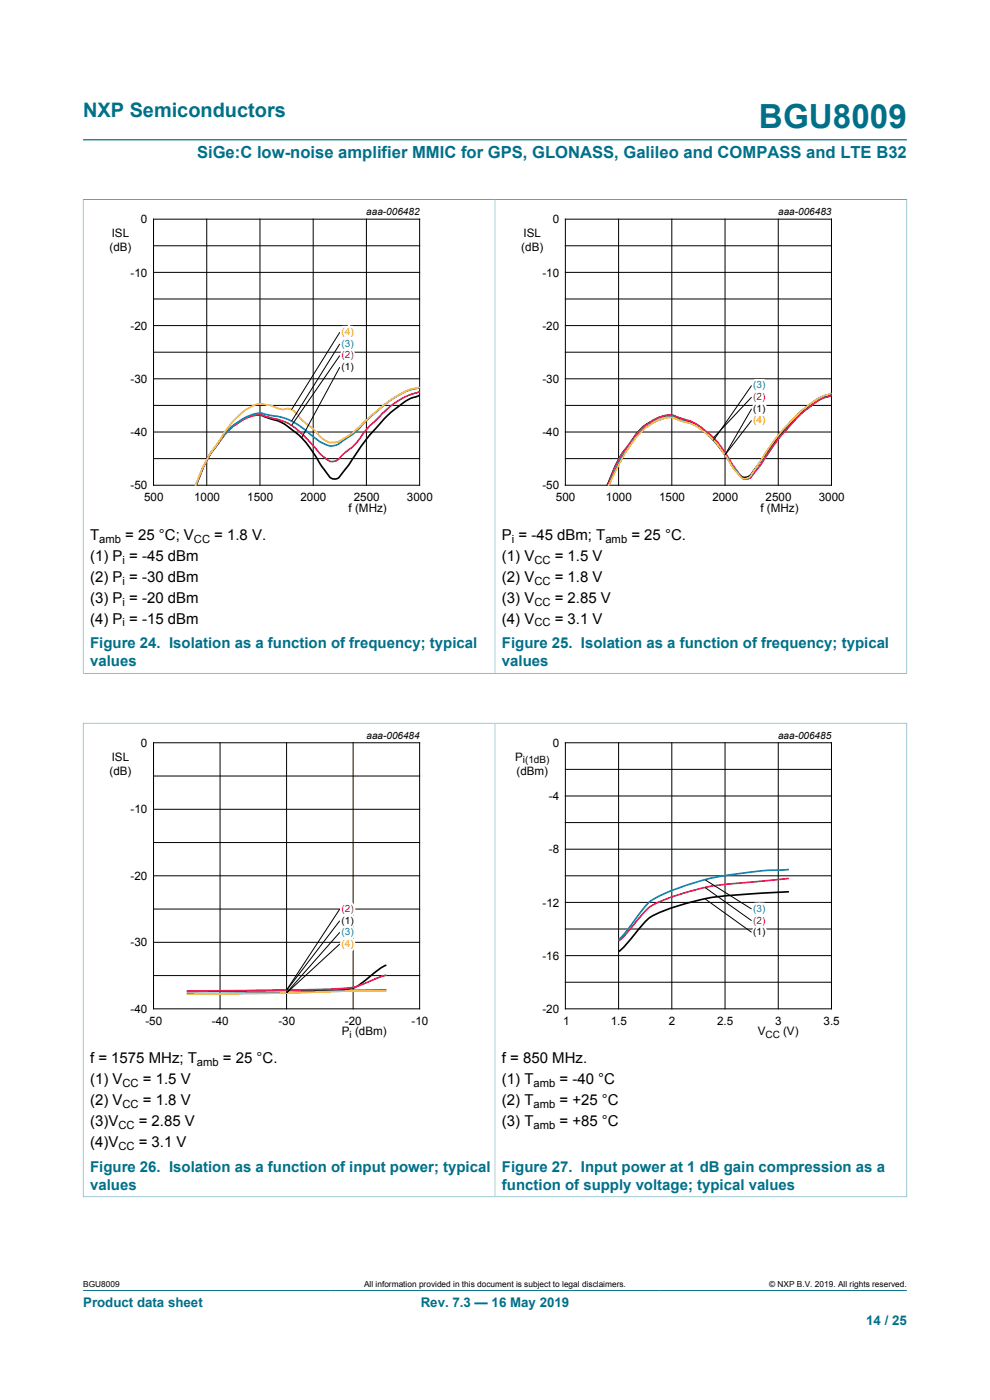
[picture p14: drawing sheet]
<svg xmlns="http://www.w3.org/2000/svg" width="210mm" height="297mm" viewBox="0 0 210 297" stroke-linecap="round" stroke-linejoin="round" font-family="sans-serif">
<defs><g id="words">
<text font-size="7.1" fill="#007088" x="161" y="27.2">BGU8009</text>
<text font-size="4.2" fill="#007088" x="17.6" y="24.8">NXP Semiconductors</text>
<text font-size="3.5" fill="#007088" x="41.8" y="33.5">SiGe:C low-noise amplifier MMIC for GPS, GLONASS, Galileo and COMPASS and LTE B32</text>
<g font-size="3.2">
<text x="19.1" y="114.5">T</text>
<text x="19.1" y="119">(1) P = -45 dBm</text>
<text x="26.6" y="114.5">= 25 °C; V</text>
<text x="45.5" y="114.5">= 1.8 V.</text>
<text x="106.5" y="114.5">P = -45 dBm; T</text>
<text x="106.5" y="119">(1) V</text>
<text x="117.7" y="119">= 1.5 V</text>
<text x="133.9" y="114.5">= 25 °C.</text>
<text x="19.1" y="123.4">(2) P = -30 dBm</text>
<text x="106.5" y="123.4">(2) V</text>
<text x="117.7" y="123.4">= 1.8 V</text>
<text x="19.1" y="127.8">(3) P = -20 dBm</text>
<text x="106.5" y="127.8">(3) V</text>
<text x="117.7" y="127.8">= 2.85 V</text>
<text x="19.1" y="132.3">(4) P = -15 dBm</text>
<text x="106.5" y="132.3">(4) V</text>
<text x="117.7" y="132.3">= 3.1 V</text>
<text x="19.1" y="225.6">f = 1575 MHz; T</text>
<text x="47.3" y="225.6">= 25 °C.</text>
<text x="106.5" y="225.6">f = 850 MHz.</text>
<text x="19.1" y="230">(1) V</text>
<text x="30.3" y="230">= 1.5 V</text>
<text x="106.5" y="230">(1) T</text>
<text x="118.7" y="230">= -40 °C</text>
<text x="19.1" y="234.5">(2) V</text>
<text x="19.1" y="238.9">(3)V</text>
<text x="29.4" y="238.9">= 2.85 V</text>
<text x="30.3" y="234.5">= 1.8 V</text>
<text x="106.5" y="234.5">(2) T</text>
<text x="106.5" y="238.9">(3) T</text>
<text x="118.7" y="234.5">= +25 °C</text>
<text x="118.7" y="238.9">= +85 °C</text>
<text x="19.1" y="243.4">(4)V</text>
<text x="29.4" y="243.4">= 3.1 V</text>
</g>
<g font-size="3.2" fill="#007088">
<text x="19.1" y="137.5">Figure 24. Isolation as a function of frequency; typical</text>
<text x="106.5" y="137.5">Figure 25. Isolation as a function of frequency; typical</text>
<text x="19.1" y="141.3">values</text>
<text x="106.5" y="141.3">values</text>
<text x="19.1" y="248.6">Figure 26. Isolation as a function of input power; typical</text>
<text x="106.5" y="248.6">Figure 27. Input power at 1 dB gain compression as a</text>
<text x="19.1" y="252.4">values</text>
<text x="106.5" y="252.4">function of supply voltage; typical values</text>
</g>
<g font-size="2.8" fill="#007088">
<text x="17.6" y="277.3">Product data sheet</text>
<text x="89.2" y="277.3">Rev. 7.3 — 16 May 2019</text>
<text x="183.7" y="281">14 / 25</text>
</g>
<g font-size="2.5">
<text x="29.9" y="47.4">0</text>
<text x="117.3" y="47.4">0</text>
<text x="23.2" y="53.3">(dB)</text>
<text x="23.7" y="50.4">ISL</text>
<text x="110.6" y="53.3">(dB)</text>
<text x="111.1" y="50.4">ISL</text>
<text x="27.7" y="58.7">-10</text>
<text x="115.1" y="58.7">-10</text>
<text x="27.7" y="70">-20</text>
<text x="115.1" y="70">-20</text>
<text x="27.7" y="81.2">-30</text>
<text x="115.1" y="81.2">-30</text>
<text x="27.7" y="92.5">-40</text>
<text x="115.1" y="92.5">-40</text>
<text x="27.7" y="103.8">-50</text>
<text x="30.6" y="106.3">500</text>
<text x="41.2" y="106.3">1000</text>
<text x="52.5" y="106.3">1500</text>
<text x="63.7" y="106.3">2000</text>
<text x="75" y="106.3">2500</text>
<text x="86.3" y="106.3">3000</text>
<text x="115.1" y="103.8">-50</text>
<text x="117.9" y="106.3">500</text>
<text x="128.5" y="106.3">1000</text>
<text x="139.8" y="106.3">1500</text>
<text x="151.1" y="106.3">2000</text>
<text x="162.4" y="106.3">2500</text>
<text x="173.7" y="106.3">3000</text>
<text x="74" y="108.6">f (MHz)</text>
<text x="161.3" y="108.6">f (MHz)</text>
<text x="23.7" y="161.5">ISL</text>
<text x="29.9" y="158.5">0</text>
<text x="109.3" y="161.5">P</text>
<text x="117.3" y="158.5">0</text>
<text x="23.2" y="164.4">(dB)</text>
<text x="109.6" y="164.4">(dBm)</text>
<text x="27.7" y="172.6">-10</text>
<text x="116.4" y="169.7">-4</text>
<text x="116.4" y="181">-8</text>
<text x="27.7" y="186.7">-20</text>
<text x="115.1" y="192.3">-12</text>
<text x="27.7" y="200.8">-30</text>
<text x="115.1" y="203.6">-16</text>
<text x="27.7" y="214.9">-40</text>
<text x="115.1" y="214.9">-20</text>
<text x="30.8" y="217.4">-50</text>
<text x="45" y="217.4">-40</text>
<text x="59.1" y="217.4">-30</text>
<text x="72.5" y="219.7">P (dBm)</text>
<text x="73.2" y="217.4">-20</text>
<text x="87.3" y="217.4">-10</text>
<text x="119.5" y="217.4">1</text>
<text x="129.6" y="217.4">1.5</text>
<text x="141.9" y="217.4">2</text>
<text x="152.1" y="217.4">2.5</text>
<text x="160.7" y="219.7">V</text>
<text x="164.5" y="217.4">3</text>
<text x="166.1" y="219.7">(V)</text>
<text x="174.7" y="217.4">3.5</text>
</g>
<g font-size="2.4">
<text x="21.1" y="115.1">amb</text>
<text x="26" y="119.6">i</text>
<text x="41.1" y="115.1">CC</text>
<text x="108.6" y="115.1">i</text>
<text x="113.4" y="119.6">CC</text>
<text x="128.4" y="115.1">amb</text>
<text x="26" y="124">i</text>
<text x="113.4" y="124">CC</text>
<text x="26" y="128.5">i</text>
<text x="113.4" y="128.5">CC</text>
<text x="26" y="132.9">i</text>
<text x="113.4" y="132.9">CC</text>
<text x="41.8" y="226.2">amb</text>
<text x="26" y="230.6">CC</text>
<text x="113.2" y="230.6">amb</text>
<text x="25.1" y="239.5">CC</text>
<text x="26" y="235.1">CC</text>
<text x="113.2" y="235.1">amb</text>
<text x="113.2" y="239.5">amb</text>
<text x="25.1" y="244">CC</text>
</g>
<g font-size="2.1">
<text x="77.7" y="45.7">aaa-006482</text>
<text x="165.1" y="45.7">aaa-006483</text>
<text x="72.4" y="78.5">(1)</text>
<text x="159.8" y="87.3">(1)</text>
<text x="77.7" y="156.8">aaa-006484</text>
<text x="110.9" y="161.9">i(1dB)</text>
<text x="165" y="156.8">aaa-006485</text>
<text x="72.4" y="195.9">(1)</text>
<text x="159.8" y="198.4">(1)</text>
<text x="74.2" y="220.2">i</text>
<text x="162.4" y="220.2">CC</text>
</g>
<g font-size="2.1" fill="#fcb316">
<text x="72.4" y="71.1">(4)</text>
<text x="159.8" y="89.8">(4)</text>
<text x="72.4" y="200.9">(4)</text>
</g>
<g font-size="2.1" fill="#0082c4">
<text x="72.4" y="73.6">(3)</text>
<text x="159.8" y="82.4">(3)</text>
<text x="159.8" y="193.5">(3)</text>
<text x="72.4" y="198.4">(3)</text>
</g>
<g font-size="2.1" fill="#ed1556">
<text x="72.4" y="76">(2)</text>
<text x="159.8" y="84.9">(2)</text>
<text x="72.4" y="193.5">(2)</text>
<text x="159.8" y="195.9">(2)</text>
</g>
<g font-size="1.8">
<text x="17.6" y="273.1">BGU8009</text>
<text x="77.2" y="273.1">All information provided in this document is subject to legal disclaimers.</text>
<text x="163.2" y="273.1">© NXP B.V. 2019. All rights reserved.</text>
</g>
</g></defs>
<path d="M17.6 29.7h174.8M17.6 42.3h174.8M17.6 42.3v100.6M105 42.3v100.5M192.4 42.3v100.6M17.6 142.8h174.8M17.6 153.4h174.8M17.6 153.3v100.7M105 153.4v100.5M192.4 153.3v100.7M17.6 253.9h174.8M17.6 273.8h174.8" fill="none" stroke="#007088" stroke-width=".21"/>
<g fill="none" stroke="#000" stroke-width=".21">
<path d="M32.6 46.5h56.4v56.4h-56.4zM32.6 57.8h56.4M32.6 52.1h56.4M43.9 46.5v56.4M55.1 46.5v56.4M66.4 46.5v56.4M77.7 46.5v56.4M119.9 46.5h56.5v56.4h-56.5zM119.9 57.8h56.5M119.9 52.1h56.5M131.2 46.5v56.4M142.5 46.5v56.4"/>
<path d="M153.8 46.5v56.4M165.1 46.5v56.4M32.6 74.7h56.4M32.6 69.1h56.4M32.6 63.4h56.4M72.1 70.5l-10.3 16.4M72.1 73l-10.3 16.4M72.1 75.4l-10.3 14.9M72.1 77.9l-8.1 15M119.9 74.7h56.5M119.9 69.1h56.5M119.9 63.4h56.5"/>
<path d="M32.6 97.3h56.4M32.6 91.7h56.4M32.6 86h56.4M32.6 80.4h56.4M119.9 97.3h56.5M119.9 91.7h56.5M119.9 86h56.5M119.9 80.4h56.5M159.4 81.8l-8.1 11.6M159.4 84.2l-8.1 8.7M159.4 86.7l-5.6 9.8 5.6-7.3M32.6 157.6h56.4v56.4h-56.4z"/>
<path d="M46.7 157.6v56.4M60.8 157.6v56.4M74.9 157.6v56.4M119.9 157.6h56.5v56.4h-56.5zM131.2 157.6v56.4M142.5 157.6v56.4M153.8 157.6v56.4M165.1 157.6v56.4M32.6 178.7h56.4M32.6 171.7h56.4M32.6 164.6h56.4M119.9 174.5h56.5"/>
<path d="M119.9 168.9h56.5M119.9 163.2h56.5M32.6 199.9h56.4M32.6 192.8h56.4M32.6 185.8h56.4M72.1 192.8l-11.3 17.2M72.1 195.3l-11.3 14.8M72.1 197.8l-11.3 12.8M119.9 185.8h56.5M119.9 197.1h56.5M119.9 191.4h56.5M119.9 180.1h56.5"/>
<path d="M149.6 186.6l9.8 6.2M149.6 188.3l9.8 7M149.6 190.7l9.8 7.1M32.6 207h56.4M72.1 200.3l-11.3 10.4M119.9 208.4h56.5M119.9 202.7h56.5"/>
</g>
<path d="M89 83.9l-.5 .2a9.9 9.9 0 0 0-4.5 2.5 50.3 50.3 0 0 0-10.3 12.4l-1.3 1.7a1.55 1.55 0 0 1-1.5 .9 1.55 1.55 0 0 1-1.4-.9l-1.2-1.7a22.1 22.1 0 0 0-6.9-8.2 16.1 16.1 0 0 0-5.5-2.5 5.5 5.5 0 0 0-5.3 1.3 13.4 13.4 0 0 0-4.5 4.7 24.6 24.6 0 0 0-4.5 8.7M176.4 83.7a19.6 19.6 0 0 0-7.9 5.4 52.8 52.8 0 0 0-7.5 9.2l-1.3 1.8a1.74 1.74 0 0 1-1.5 1.1 1.74 1.74 0 0 1-1.7-.9l-.9-1a38.2 38.2 0 0 0-6.8-8.5 25.5 25.5 0 0 0-5.5-2.4 5.7 5.7 0 0 0-5.3 1.1 11.6 11.6 0 0 0-4.5 4.7 27.2 27.2 0 0 0-4.7 8.8M167.3 189.2l-2 .1a170 170 0 0 0-15.5 1.3 48.9 48.9 0 0 0-11.8 3.9l-1.2 1.1-4.4 5.2-1.2 1.1M82 204.8a21.7 21.7 0 0 0-4.9 3.5 6.1 6.1 0 0 1-4.2 1.7l-3.7 .2-7.5-.1-22.1 .2" fill="none" stroke="#000" stroke-width=".35"/>
<path d="M89 83.1a17.7 17.7 0 0 0-9 5.8l-.5 .5a17.3 17.3 0 0 0-3.6 4.1l-1.3 1.4-1.9 1.5a2.49 2.49 0 0 1-2.9 1.4 11.8 11.8 0 0 1-3.4-3.3 17.6 17.6 0 0 0-6.2-5.1l-3.6-1a3.6 3.6 0 0 0-3.7 .1 13.6 13.6 0 0 0-6.8 5.9 27.9 27.9 0 0 0-4.5 8.6M176.4 83.9l-.5 .2a9.9 9.9 0 0 0-4.5 2.5 50.3 50.3 0 0 0-10.4 12.4l-1.3 1.7a1.55 1.55 0 0 1-1.4 .9 1.55 1.55 0 0 1-1.4-.9l-1.3-1.7a22.1 22.1 0 0 0-6.8-8.2 16.1 16.1 0 0 0-5.5-2.5 5.5 5.5 0 0 0-5.3 1.3 13.4 13.4 0 0 0-4.5 4.7 24.6 24.6 0 0 0-4.5 8.7M167.3 186.4l-8.6 .8a49.8 49.8 0 0 0-20.7 5.1l-1.2 1-4.4 5.3-1.2 1M82 206.9l-1.4 .4a25.2 25.2 0 0 1-6.7 2.3l-7.4 .3-26.9 .4" fill="none" stroke="#ed1556" stroke-width=".35"/>
<path d="M89 82.2a19.6 19.6 0 0 0-9.5 5.5l-2.3 2a21.2 21.2 0 0 1-5.8 4.7l-.5 .1a3.4 3.4 0 0 1-2.7-.6l-.3-.2a38.7 38.7 0 0 0-6.5-4.6l-2.3-.7-1.7-.3a5.9 5.9 0 0 0-5.5 .5l-.7 .5a16 16 0 0 0-5.5 5.7 27.6 27.6 0 0 0-4.2 8.2M176.4 83.5a18.1 18.1 0 0 0-8.2 5.5 46.7 46.7 0 0 0-7.2 9.4l-1.3 1.9a1.59 1.59 0 0 1-2.5 .9l-1.6-2a26.1 26.1 0 0 0-8-8.9l-1.1-.5-2.5-.8a3.5 3.5 0 0 0-3.8-.1 11.7 11.7 0 0 0-6.7 5.9 27.3 27.3 0 0 0-4.4 8.2M167.3 184.5a86 86 0 0 0-19.3 2.6 42.3 42.3 0 0 0-10 4.1l-1.2 1.1-4.4 5.9-1.2 1.1M82 210l-21.2 .6-21.2 .2" fill="none" stroke="#0082c4" stroke-width=".35"/>
<path d="M89 82.1a18.1 18.1 0 0 0-8.2 4.3l-2.6 2.2a22.9 22.9 0 0 1-6.3 5.1 3.2 3.2 0 0 1-3.7-.8l-.3-.3a18.6 18.6 0 0 0-3.7-3.4l-.9-.9a2.6 2.6 0 0 0-3.2-1.4l-3.5-1a3.6 3.6 0 0 0-3.7 .6 18.1 18.1 0 0 0-6.4 7 31.1 31.1 0 0 0-5 9.5M176.4 83.4a21.7 21.7 0 0 0-9.1 6.4 48.5 48.5 0 0 0-6.7 9.1l-.9 1.3a1.68 1.68 0 0 1-1.5 1.3 1.68 1.68 0 0 1-1.7-1l-.9-1.1a26.5 26.5 0 0 0-5.8-7.5 10.3 10.3 0 0 0-5.6-2.7l-.2-.1a4.3 4.3 0 0 0-4.3 0 13.9 13.9 0 0 0-6.6 6.4l-2.6 4.6-1.4 2.9M82 210.2h-7.1l-15.3 .5-20 .2" fill="none" stroke="#fcb316" stroke-width=".35"/>
<use href="#words"/>
</svg>
